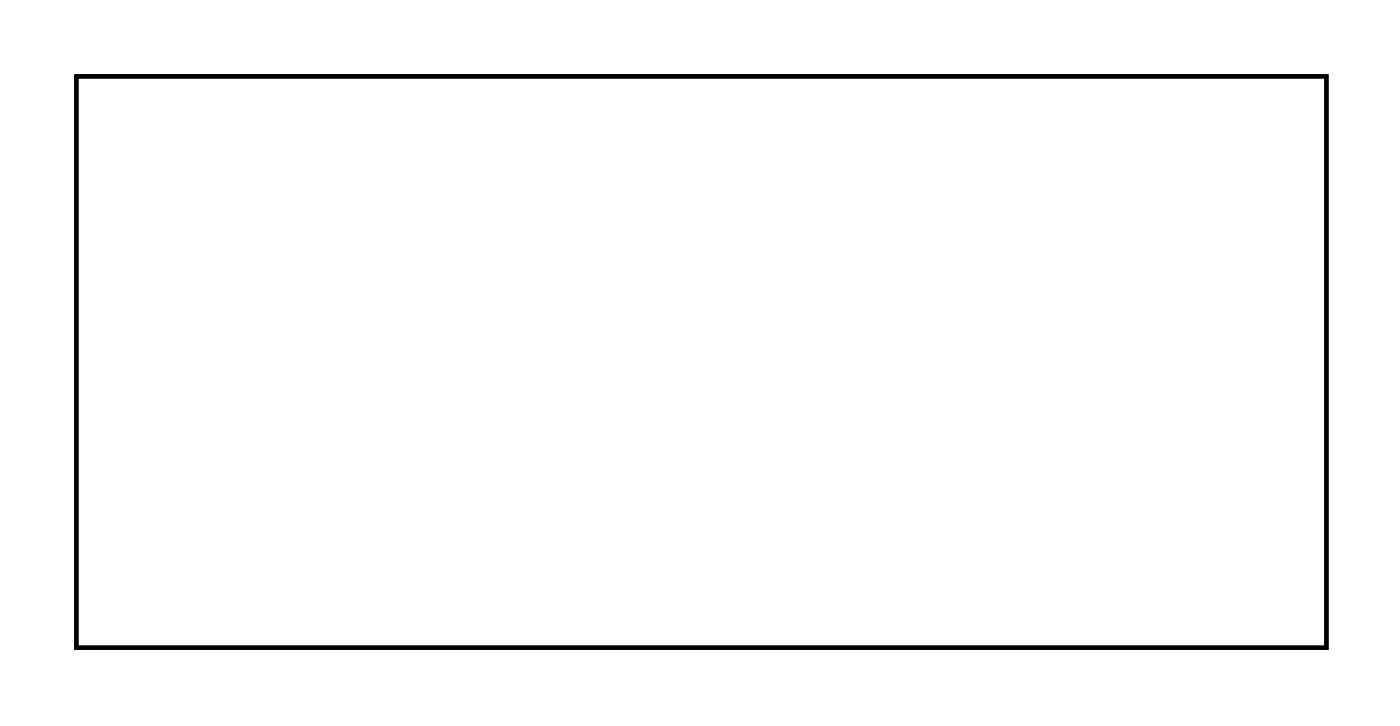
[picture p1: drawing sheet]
<svg xmlns="http://www.w3.org/2000/svg" width="67mm" height="35mm" viewBox="0 0 67 35" stroke-linecap="round" stroke-linejoin="round" font-family="sans-serif">
<path d="M3.6 3.6h59.6v27.2h-59.6z" fill="none" stroke="#000" stroke-width=".2"/>
<path d="M3.6 3.6h59.6v27.2h-59.6z" fill="none" stroke="#000" stroke-width=".05"/>
<circle cx="29.9" cy="9.5" r=".74" fill="#fff"/>
<circle cx="29.9" cy="9.5" r=".74" fill="none" stroke="#fff" stroke-width=".76" stroke-linecap="butt"/>
<circle cx="32.5" cy="9.5" r=".74" fill="#fff"/>
<circle cx="32.5" cy="9.5" r=".74" fill="none" stroke="#fff" stroke-width=".76" stroke-linecap="butt"/>
<circle cx="35" cy="9.5" r=".74" fill="#fff"/>
<circle cx="35" cy="9.5" r=".74" fill="none" stroke="#fff" stroke-width=".76" stroke-linecap="butt"/>
<circle cx="37.5" cy="9.5" r=".74" fill="#fff"/>
<circle cx="37.5" cy="9.5" r=".74" fill="none" stroke="#fff" stroke-width=".76" stroke-linecap="butt"/>
<circle cx="40.1" cy="9.5" r=".74" fill="#fff"/>
<circle cx="40.1" cy="9.5" r=".74" fill="none" stroke="#fff" stroke-width=".76" stroke-linecap="butt"/>
<circle cx="50.8" cy="22.2" r=".72" fill="#fff"/>
<circle cx="50.8" cy="22.2" r=".72" fill="none" stroke="#fff" stroke-width=".69" stroke-linecap="butt"/>
<circle cx="50.8" cy="15.7" r=".72" fill="#fff"/>
<circle cx="50.8" cy="15.7" r=".72" fill="none" stroke="#fff" stroke-width=".69" stroke-linecap="butt"/>
<circle cx="55.3" cy="22.2" r=".72" fill="#fff"/>
<circle cx="55.3" cy="22.2" r=".72" fill="none" stroke="#fff" stroke-width=".69" stroke-linecap="butt"/>
<circle cx="55.3" cy="15.7" r=".72" fill="#fff"/>
<circle cx="55.3" cy="15.7" r=".72" fill="none" stroke="#fff" stroke-width=".69" stroke-linecap="butt"/>
<circle cx="40.6" cy="22.2" r=".72" fill="#fff"/>
<circle cx="40.6" cy="22.2" r=".72" fill="none" stroke="#fff" stroke-width=".69" stroke-linecap="butt"/>
<circle cx="40.6" cy="15.7" r=".72" fill="#fff"/>
<circle cx="40.6" cy="15.7" r=".72" fill="none" stroke="#fff" stroke-width=".69" stroke-linecap="butt"/>
<circle cx="45.2" cy="22.2" r=".72" fill="#fff"/>
<circle cx="45.2" cy="22.2" r=".72" fill="none" stroke="#fff" stroke-width=".69" stroke-linecap="butt"/>
<circle cx="45.2" cy="15.7" r=".72" fill="#fff"/>
<circle cx="45.2" cy="15.7" r=".72" fill="none" stroke="#fff" stroke-width=".69" stroke-linecap="butt"/>
<circle cx="22.9" cy="22.2" r=".72" fill="#fff"/>
<circle cx="22.9" cy="22.2" r=".72" fill="none" stroke="#fff" stroke-width=".69" stroke-linecap="butt"/>
<circle cx="22.9" cy="15.7" r=".72" fill="#fff"/>
<circle cx="22.9" cy="15.7" r=".72" fill="none" stroke="#fff" stroke-width=".69" stroke-linecap="butt"/>
<circle cx="27.4" cy="22.2" r=".72" fill="#fff"/>
<circle cx="27.4" cy="22.2" r=".72" fill="none" stroke="#fff" stroke-width=".69" stroke-linecap="butt"/>
<circle cx="27.4" cy="15.7" r=".72" fill="#fff"/>
<circle cx="27.4" cy="15.7" r=".72" fill="none" stroke="#fff" stroke-width=".69" stroke-linecap="butt"/>
<circle cx="12.7" cy="22.2" r=".72" fill="#fff"/>
<circle cx="12.7" cy="22.2" r=".72" fill="none" stroke="#fff" stroke-width=".69" stroke-linecap="butt"/>
<circle cx="12.7" cy="15.7" r=".72" fill="#fff"/>
<circle cx="12.7" cy="15.7" r=".72" fill="none" stroke="#fff" stroke-width=".69" stroke-linecap="butt"/>
<circle cx="17.2" cy="22.2" r=".72" fill="#fff"/>
<circle cx="17.2" cy="22.2" r=".72" fill="none" stroke="#fff" stroke-width=".69" stroke-linecap="butt"/>
<circle cx="17.2" cy="15.7" r=".72" fill="#fff"/>
<circle cx="17.2" cy="15.7" r=".72" fill="none" stroke="#fff" stroke-width=".69" stroke-linecap="butt"/>
<circle cx="7.1" cy="7" r="1.1" fill="#fff"/>
<circle cx="7.1" cy="7" r="1.1" fill="none" stroke="#fff" stroke-width=".25"/>
<circle cx="7.1" cy="27.3" r="1.1" fill="#fff"/>
<circle cx="7.1" cy="27.3" r="1.1" fill="none" stroke="#fff" stroke-width=".25"/>
<circle cx="60.4" cy="27.3" r="1.1" fill="#fff"/>
<circle cx="60.4" cy="27.3" r="1.1" fill="none" stroke="#fff" stroke-width=".25"/>
<circle cx="60.4" cy="7" r="1.1" fill="#fff"/>
<circle cx="60.4" cy="7" r="1.1" fill="none" stroke="#fff" stroke-width=".25"/>
</svg>
